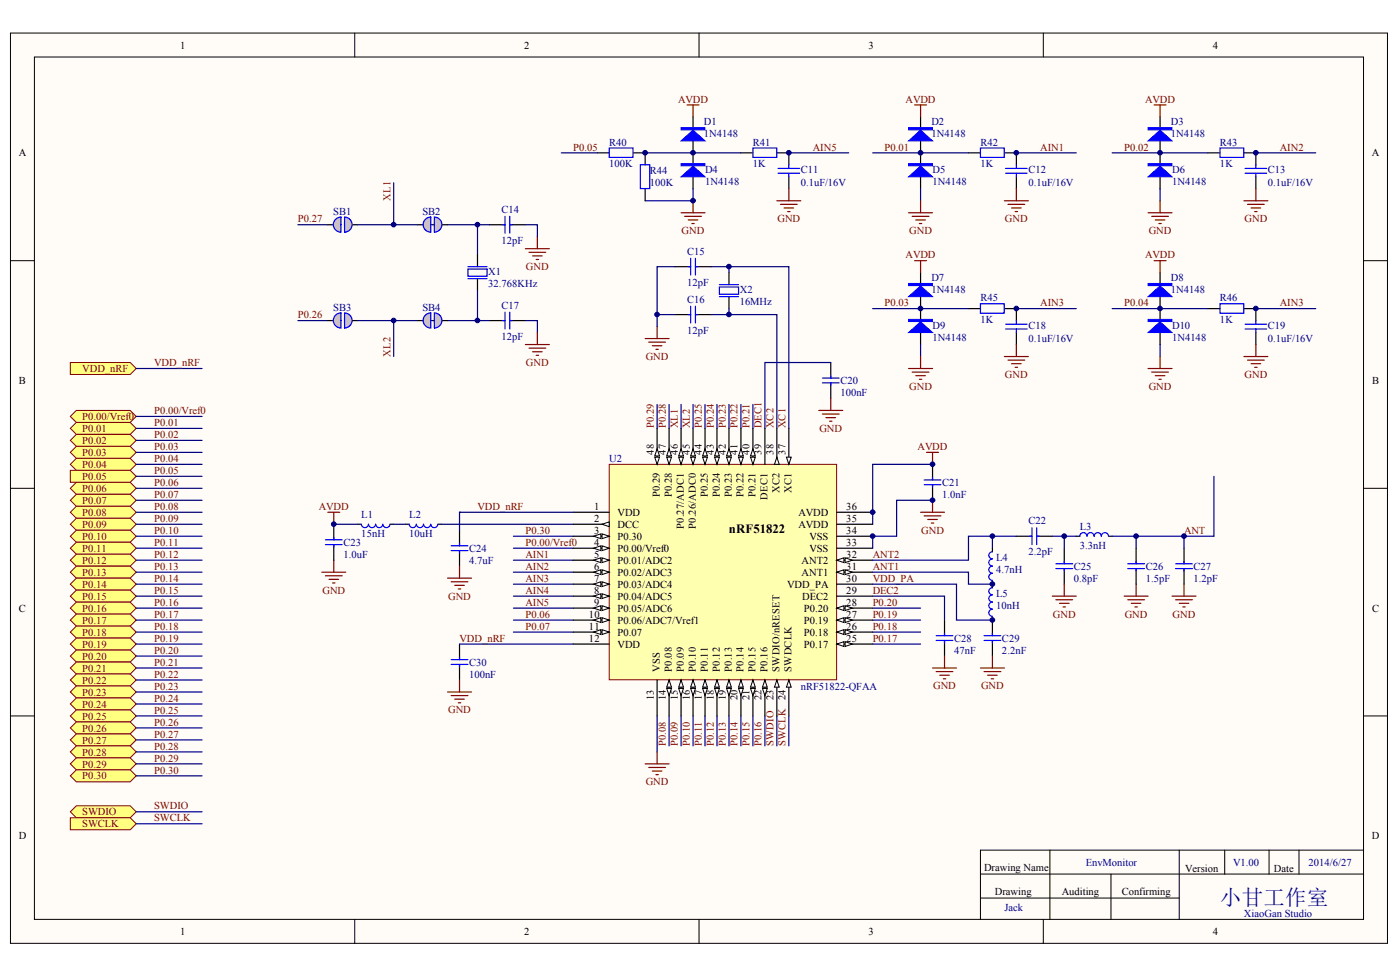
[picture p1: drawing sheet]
<svg xmlns="http://www.w3.org/2000/svg" width="288mm" height="201mm" viewBox="0 0 288 201" stroke-linecap="round" stroke-linejoin="round" font-family="sans-serif">
<defs><g id="words">
<text font-size="4.4" fill="#000080" x="250.8" y="186">小甘工作室</text>
<text font-size="2.6" x="149.9" y="109.7">nRF51822</text>
<g font-size="2.2">
<text x="37" y="10">1</text>
<text x="107.8" y="10">2</text>
<text x="178.6" y="10">3</text>
<text x="249.4" y="10">4</text>
<text x="3.9" y="32.1">A</text>
<text x="282.1" y="32.1">A</text>
<text x="3.9" y="78.9">B</text>
<text x="282.1" y="78.9">B</text>
<text x="122.2" y="104.8">1</text>
<text x="122.2" y="107.3">2</text>
<text x="127" y="106.1">VDD</text>
<text x="164.2" y="106.1">AVDD</text>
<text x="174" y="107.3">35</text>
<text x="174" y="104.8">36</text>
<text x="122.2" y="109.8">3</text>
<text x="122.2" y="112.2">4</text>
<text x="127" y="108.5">DCC</text>
<text x="127" y="111">P0.30</text>
<text x="127" y="113.5">P0.00/Vref0</text>
<text x="164.2" y="108.5">AVDD</text>
<text x="166.4" y="113.5">VSS</text>
<text x="166.4" y="111">VSS</text>
<text x="174" y="112.2">33</text>
<text x="174" y="109.8">34</text>
<text x="122.2" y="114.7">5</text>
<text x="122.2" y="117.2">6</text>
<text x="122.2" y="119.6">7</text>
<text x="127" y="115.9">P0.01/ADC2</text>
<text x="127" y="118.4">P0.02/ADC3</text>
<text x="164.8" y="118.4">ANT1</text>
<text x="164.8" y="115.9">ANT2</text>
<text x="174" y="119.6">30</text>
<text x="174" y="117.2">31</text>
<text x="174" y="114.7">32</text>
<text x="3.9" y="125.7">C</text>
<text x="122.2" y="122.1">8</text>
<text x="122.2" y="124.6">9</text>
<text x="127" y="120.9">P0.03/ADC4</text>
<text x="127" y="123.3">P0.04/ADC5</text>
<text x="127" y="125.8">P0.05/ADC6</text>
<text x="161.9" y="120.9">VDD_PA</text>
<text x="164.9" y="123.3">DEC2</text>
<text x="165.3" y="125.8">P0.20</text>
<text x="174" y="124.6">28</text>
<text x="174" y="122.1">29</text>
<text x="282.1" y="125.7">C</text>
<text x="121.1" y="131.9">12</text>
<text x="121.1" y="127">10</text>
<text x="121.1" y="129.5">11</text>
<text x="127" y="128.2">P0.06/ADC7/Vref1</text>
<text x="127" y="130.7">P0.07</text>
<text x="165.3" y="130.7">P0.18</text>
<text x="165.3" y="128.2">P0.19</text>
<text x="174" y="131.9">25</text>
<text x="174" y="129.5">26</text>
<text x="174" y="127">27</text>
<text x="127" y="133.2">VDD</text>
<text x="165.3" y="133.2">P0.17</text>
<text x="3.9" y="172.5">D</text>
<text x="282.1" y="172.5">D</text>
<text x="202.3" y="179">Drawing Name</text>
<text x="243.7" y="179.2">Version</text>
<text x="261.9" y="179.2">Date</text>
<text x="204.6" y="183.9">Drawing</text>
<text x="218.3" y="183.9">Auditing</text>
<text x="230.7" y="183.9">Confirming</text>
<text x="37" y="192.3">1</text>
<text x="107.8" y="192.3">2</text>
<text x="178.6" y="192.3">3</text>
<text x="249.4" y="192.3">4</text>
</g>
<g font-size="2.2" fill="#800000">
<text x="139.4" y="21.1">AVDD</text>
<text x="186.2" y="21.1">AVDD</text>
<text x="235.5" y="21.1">AVDD</text>
<text x="117.9" y="30.9">P0.05</text>
<text x="167.1" y="30.9">AIN5</text>
<text x="181.9" y="30.9">P0.01</text>
<text x="213.9" y="30.9">AIN1</text>
<text x="231.1" y="30.9">P0.02</text>
<text x="263.2" y="30.9">AIN2</text>
<text x="61.2" y="45.7">P0.27</text>
<text x="159.9" y="45.7">GND</text>
<text x="206.6" y="45.7">GND</text>
<text x="255.9" y="45.7">GND</text>
<text x="140.2" y="48.1">GND</text>
<text x="186.2" y="53.1">AVDD</text>
<text x="186.9" y="48.1">GND</text>
<text x="235.5" y="53.1">AVDD</text>
<text x="236.2" y="48.1">GND</text>
<text x="108.2" y="55.5">GND</text>
<text x="61.2" y="65.4">P0.26</text>
<text x="181.9" y="63">P0.03</text>
<text x="213.9" y="63">AIN3</text>
<text x="231.1" y="63">P0.04</text>
<text x="263.2" y="63">AIN3</text>
<text x="16.9" y="76.5">VDD_nRF</text>
<text x="31.7" y="75.3">VDD_nRF</text>
<text x="108.2" y="75.2">GND</text>
<text x="132.8" y="74">GND</text>
<text x="206.6" y="77.7">GND</text>
<text x="255.9" y="77.7">GND</text>
<text x="186.9" y="80.2">GND</text>
<text x="236.2" y="80.2">GND</text>
<text x="16.9" y="86.4">P0.00/Vref0</text>
<text x="16.9" y="88.8">P0.01</text>
<text x="31.7" y="85.1">P0.00/Vref0</text>
<text x="31.7" y="87.6">P0.01</text>
<text x="168.5" y="88.8">GND</text>
<text x="16.9" y="91.3">P0.02</text>
<text x="16.9" y="93.8">P0.03</text>
<text x="31.7" y="90.1">P0.02</text>
<text x="31.7" y="92.5">P0.03</text>
<text x="31.7" y="95">P0.04</text>
<text x="188.7" y="92.5">AVDD</text>
<text x="16.9" y="96.2">P0.04</text>
<text x="16.9" y="98.7">P0.05</text>
<text x="16.9" y="101.2">P0.06</text>
<text x="31.7" y="97.5">P0.05</text>
<text x="31.7" y="99.9">P0.06</text>
<text x="16.9" y="103.6">P0.07</text>
<text x="16.9" y="106.1">P0.08</text>
<text x="31.7" y="102.4">P0.07</text>
<text x="31.7" y="104.8">P0.08</text>
<text x="31.7" y="107.3">P0.09</text>
<text x="65.6" y="104.8">AVDD</text>
<text x="98.2" y="104.8">VDD_nRF</text>
<text x="16.9" y="108.5">P0.09</text>
<text x="16.9" y="111">P0.10</text>
<text x="16.9" y="113.5">P0.11</text>
<text x="31.7" y="109.8">P0.10</text>
<text x="31.7" y="112.2">P0.11</text>
<text x="108" y="109.8">P0.30</text>
<text x="108" y="112.2">P0.00/Vref0</text>
<text x="189.4" y="109.7">GND</text>
<text x="243.5" y="109.8">ANT</text>
<text x="16.9" y="115.9">P0.12</text>
<text x="16.9" y="118.4">P0.13</text>
<text x="31.7" y="114.7">P0.12</text>
<text x="31.7" y="117.2">P0.13</text>
<text x="31.7" y="119.6">P0.14</text>
<text x="108" y="114.7">AIN1</text>
<text x="108" y="117.2">AIN2</text>
<text x="108" y="119.6">AIN3</text>
<text x="179.4" y="117.2">ANT1</text>
<text x="179.4" y="114.7">ANT2</text>
<text x="179.4" y="119.6">VDD_PA</text>
<text x="16.9" y="120.9">P0.14</text>
<text x="16.9" y="123.3">P0.15</text>
<text x="16.9" y="125.8">P0.16</text>
<text x="31.7" y="122.1">P0.15</text>
<text x="31.7" y="124.6">P0.16</text>
<text x="66.3" y="122">GND</text>
<text x="92.1" y="123.3">GND</text>
<text x="108" y="122.1">AIN4</text>
<text x="108" y="124.6">AIN5</text>
<text x="179.4" y="122.1">DEC2</text>
<text x="179.4" y="124.6">P0.20</text>
<text x="16.9" y="128.2">P0.17</text>
<text x="16.9" y="130.7">P0.18</text>
<text x="31.7" y="127">P0.17</text>
<text x="31.7" y="129.5">P0.18</text>
<text x="31.7" y="131.9">P0.19</text>
<text x="94.5" y="131.9">VDD_nRF</text>
<text x="108" y="129.5">P0.07</text>
<text x="108" y="127">P0.06</text>
<text x="179.4" y="131.9">P0.17</text>
<text x="179.4" y="129.5">P0.18</text>
<text x="179.4" y="127">P0.19</text>
<text x="216.5" y="127">GND</text>
<text x="231.3" y="127">GND</text>
<text x="241.1" y="127">GND</text>
<text x="16.9" y="133.2">P0.19</text>
<text x="16.9" y="135.6">P0.20</text>
<text x="31.7" y="134.4">P0.20</text>
<text x="31.7" y="136.9">P0.21</text>
<text x="16.9" y="138.1">P0.21</text>
<text x="16.9" y="140.6">P0.22</text>
<text x="16.9" y="143">P0.23</text>
<text x="31.7" y="139.3">P0.22</text>
<text x="31.7" y="141.8">P0.23</text>
<text x="191.9" y="141.7">GND</text>
<text x="201.7" y="141.7">GND</text>
<text x="16.9" y="145.5">P0.24</text>
<text x="16.9" y="148">P0.25</text>
<text x="31.7" y="144.3">P0.24</text>
<text x="31.7" y="146.7">P0.25</text>
<text x="31.7" y="149.2">P0.26</text>
<text x="92.1" y="146.7">GND</text>
<text x="16.9" y="150.4">P0.26</text>
<text x="16.9" y="152.9">P0.27</text>
<text x="16.9" y="155.3">P0.28</text>
<text x="31.7" y="154.1">P0.28</text>
<text x="31.7" y="151.6">P0.27</text>
<text x="16.9" y="157.8">P0.29</text>
<text x="16.9" y="160.3">P0.30</text>
<text x="31.7" y="159">P0.30</text>
<text x="31.7" y="156.6">P0.29</text>
<text x="132.8" y="161.5">GND</text>
<text x="16.9" y="167.7">SWDIO</text>
<text x="31.7" y="166.4">SWDIO</text>
<text x="16.9" y="170.1">SWCLK</text>
<text x="31.7" y="168.9">SWCLK</text>
</g>
<g font-size="2.2" fill="#000080">
<text x="125.3" y="30">R40</text>
<text x="144.7" y="25.8">D1</text>
<text x="144.7" y="28.2">1N4148</text>
<text x="154.8" y="30">R41</text>
<text x="191.5" y="25.8">D2</text>
<text x="191.5" y="28.2">1N4148</text>
<text x="201.6" y="30">R42</text>
<text x="240.7" y="25.8">D3</text>
<text x="240.7" y="28.2">1N4148</text>
<text x="250.8" y="30">R43</text>
<text x="125.3" y="34.4">100K</text>
<text x="133.6" y="35.9">R44</text>
<text x="145" y="35.6">D4</text>
<text x="154.8" y="34.4">1K</text>
<text x="164.7" y="35.6">C11</text>
<text x="191.7" y="35.6">D5</text>
<text x="201.6" y="34.4">1K</text>
<text x="211.4" y="35.6">C12</text>
<text x="241" y="35.6">D6</text>
<text x="250.8" y="34.4">1K</text>
<text x="260.7" y="35.6">C13</text>
<text x="133.6" y="38.3">100K</text>
<text x="145" y="38.1">1N4148</text>
<text x="164.7" y="38.3">0.1uF/16V</text>
<text x="191.7" y="38.1">1N4148</text>
<text x="211.4" y="38.3">0.1uF/16V</text>
<text x="241" y="38.1">1N4148</text>
<text x="260.7" y="38.3">0.1uF/16V</text>
<text x="68.5" y="44.1">SB1</text>
<text x="86.9" y="44.1">SB2</text>
<text x="103.1" y="43.8">C14</text>
<text x="103.1" y="50.2">12pF</text>
<text x="141.3" y="52.4">C15</text>
<text x="100.4" y="56.6">X1</text>
<text x="100.4" y="59">32.768KHz</text>
<text x="141.3" y="58.8">12pF</text>
<text x="191.5" y="57.8">D7</text>
<text x="240.7" y="57.8">D8</text>
<text x="68.5" y="63.9">SB3</text>
<text x="86.9" y="63.9">SB4</text>
<text x="103.1" y="63.5">C17</text>
<text x="141.3" y="62.2">C16</text>
<text x="152.1" y="60.3">X2</text>
<text x="152.1" y="62.7">16MHz</text>
<text x="191.5" y="60.3">1N4148</text>
<text x="201.6" y="62">R45</text>
<text x="240.7" y="60.3">1N4148</text>
<text x="250.8" y="62">R46</text>
<text x="103.1" y="69.9">12pF</text>
<text x="141.3" y="68.6">12pF</text>
<text x="191.7" y="67.6">D9</text>
<text x="191.7" y="70.1">1N4148</text>
<text x="201.6" y="66.4">1K</text>
<text x="211.4" y="67.6">C18</text>
<text x="211.4" y="70.4">0.1uF/16V</text>
<text x="241" y="67.6">D10</text>
<text x="241" y="70.1">1N4148</text>
<text x="250.8" y="66.4">1K</text>
<text x="260.7" y="67.6">C19</text>
<text x="260.7" y="70.4">0.1uF/16V</text>
<text x="172.8" y="79">C20</text>
<text x="172.8" y="81.4">100nF</text>
<text x="125.3" y="95">U2</text>
<text x="193.7" y="99.9">C21</text>
<text x="74.3" y="106.6">L1</text>
<text x="84.1" y="106.6">L2</text>
<text x="193.7" y="102.4">1.0nF</text>
<text x="211.4" y="107.8">C22</text>
<text x="70.6" y="112.2">C23</text>
<text x="74.3" y="110.5">15nH</text>
<text x="84.1" y="110.5">10uH</text>
<text x="96.5" y="113.5">C24</text>
<text x="222" y="109">L3</text>
<text x="222" y="113">3.3nH</text>
<text x="70.6" y="114.7">1.0uF</text>
<text x="96.5" y="115.9">4.7uF</text>
<text x="204.8" y="115.4">L4</text>
<text x="204.8" y="117.9">4.7nH</text>
<text x="211.4" y="114.2">2.2pF</text>
<text x="220.8" y="117.2">C25</text>
<text x="220.8" y="119.6">0.8pF</text>
<text x="235.6" y="117.2">C26</text>
<text x="235.6" y="119.6">1.5pF</text>
<text x="245.4" y="117.2">C27</text>
<text x="245.4" y="119.6">1.2pF</text>
<text x="204.8" y="122.8">L5</text>
<text x="204.8" y="125.3">10nH</text>
<text x="196.2" y="131.9">C28</text>
<text x="206" y="131.9">C29</text>
<text x="96.5" y="136.9">C30</text>
<text x="196.2" y="134.4">47nF</text>
<text x="206" y="134.4">2.2nF</text>
<text x="96.5" y="139.3">100nF</text>
<text x="164.7" y="141.8">nRF51822-QFAA</text>
<text x="223.3" y="178">EnvMonitor</text>
<text x="253.6" y="178">V1.00</text>
<text x="269.1" y="178">2014/6/27</text>
<text x="206.5" y="187.4">Jack</text>
<text x="255.8" y="188.6">XiaoGan Studio</text>
</g>
<g font-size="2.1" fill="#800000">
<text x="80.3" y="41.3" transform="rotate(-90 80.3 41.3)">XL1</text>
<text x="80.3" y="73.3" transform="rotate(-90 80.3 73.3)">XL2</text>
<text x="134.4" y="88.1" transform="rotate(-90 134.4 88.1)">P0.29</text>
<text x="136.9" y="88.1" transform="rotate(-90 136.9 88.1)">P0.28</text>
<text x="139.4" y="88.1" transform="rotate(-90 139.4 88.1)">XL1</text>
<text x="141.8" y="88.1" transform="rotate(-90 141.8 88.1)">XL2</text>
<text x="144.3" y="88.1" transform="rotate(-90 144.3 88.1)">P0.25</text>
<text x="146.8" y="88.1" transform="rotate(-90 146.8 88.1)">P0.24</text>
<text x="149.2" y="88.1" transform="rotate(-90 149.2 88.1)">P0.23</text>
<text x="151.7" y="88.1" transform="rotate(-90 151.7 88.1)">P0.22</text>
<text x="154.1" y="88.1" transform="rotate(-90 154.1 88.1)">P0.21</text>
<text x="156.6" y="88.1" transform="rotate(-90 156.6 88.1)">DEC1</text>
<text x="159.1" y="88.1" transform="rotate(-90 159.1 88.1)">XC2</text>
<text x="161.5" y="88.1" transform="rotate(-90 161.5 88.1)">XC1</text>
<text x="136.9" y="153.4" transform="rotate(-90 136.9 153.4)">P0.08</text>
<text x="139.4" y="153.4" transform="rotate(-90 139.4 153.4)">P0.09</text>
<text x="141.8" y="153.4" transform="rotate(-90 141.8 153.4)">P0.10</text>
<text x="144.3" y="153.4" transform="rotate(-90 144.3 153.4)">P0.11</text>
<text x="146.8" y="153.4" transform="rotate(-90 146.8 153.4)">P0.12</text>
<text x="149.2" y="153.4" transform="rotate(-90 149.2 153.4)">P0.13</text>
<text x="151.7" y="153.4" transform="rotate(-90 151.7 153.4)">P0.14</text>
<text x="154.1" y="153.4" transform="rotate(-90 154.1 153.4)">P0.15</text>
<text x="156.6" y="153.4" transform="rotate(-90 156.6 153.4)">P0.16</text>
<text x="159.1" y="153.4" transform="rotate(-90 159.1 153.4)">SWDIO</text>
<text x="161.5" y="153.4" transform="rotate(-90 161.5 153.4)">SWCLK</text>
</g>
<g font-size="2.1">
<text x="134.4" y="93.5" transform="rotate(-90 134.4 93.5)">48</text>
<text x="136.9" y="93.5" transform="rotate(-90 136.9 93.5)">47</text>
<text x="139.4" y="93.5" transform="rotate(-90 139.4 93.5)">46</text>
<text x="141.8" y="93.5" transform="rotate(-90 141.8 93.5)">45</text>
<text x="144.3" y="93.5" transform="rotate(-90 144.3 93.5)">44</text>
<text x="146.8" y="93.5" transform="rotate(-90 146.8 93.5)">43</text>
<text x="149.2" y="93.5" transform="rotate(-90 149.2 93.5)">42</text>
<text x="151.7" y="93.5" transform="rotate(-90 151.7 93.5)">41</text>
<text x="154.1" y="93.5" transform="rotate(-90 154.1 93.5)">40</text>
<text x="156.6" y="93.5" transform="rotate(-90 156.6 93.5)">39</text>
<text x="159.1" y="93.5" transform="rotate(-90 159.1 93.5)">38</text>
<text x="161.5" y="93.5" transform="rotate(-90 161.5 93.5)">37</text>
<text x="160.3" y="101.4" transform="rotate(-90 160.3 101.4)">XC2</text>
<text x="162.8" y="101.4" transform="rotate(-90 162.8 101.4)">XC1</text>
<text x="135.7" y="102.2" transform="rotate(-90 135.7 102.2)">P0.29</text>
<text x="138.1" y="102.2" transform="rotate(-90 138.1 102.2)">P0.28</text>
<text x="145.5" y="102.2" transform="rotate(-90 145.5 102.2)">P0.25</text>
<text x="148" y="102.2" transform="rotate(-90 148 102.2)">P0.24</text>
<text x="150.4" y="102.2" transform="rotate(-90 150.4 102.2)">P0.23</text>
<text x="152.9" y="102.2" transform="rotate(-90 152.9 102.2)">P0.22</text>
<text x="155.4" y="102.2" transform="rotate(-90 155.4 102.2)">P0.21</text>
<text x="157.8" y="102.7" transform="rotate(-90 157.8 102.7)">DEC1</text>
<text x="140.6" y="108.7" transform="rotate(-90 140.6 108.7)">P0.27/ADC1</text>
<text x="143.1" y="108.7" transform="rotate(-90 143.1 108.7)">P0.26/ADC0</text>
<text x="134.4" y="144" transform="rotate(-90 134.4 144)">13</text>
<text x="135.7" y="138.1" transform="rotate(-90 135.7 138.1)">VSS</text>
<text x="136.9" y="144" transform="rotate(-90 136.9 144)">14</text>
<text x="138.1" y="138.1" transform="rotate(-90 138.1 138.1)">P0.08</text>
<text x="139.4" y="144" transform="rotate(-90 139.4 144)">15</text>
<text x="140.6" y="138.1" transform="rotate(-90 140.6 138.1)">P0.09</text>
<text x="141.8" y="144" transform="rotate(-90 141.8 144)">16</text>
<text x="143.1" y="138.1" transform="rotate(-90 143.1 138.1)">P0.10</text>
<text x="144.3" y="144" transform="rotate(-90 144.3 144)">17</text>
<text x="145.5" y="138.1" transform="rotate(-90 145.5 138.1)">P0.11</text>
<text x="146.8" y="144" transform="rotate(-90 146.8 144)">18</text>
<text x="148" y="138.1" transform="rotate(-90 148 138.1)">P0.12</text>
<text x="149.2" y="144" transform="rotate(-90 149.2 144)">19</text>
<text x="150.4" y="138.1" transform="rotate(-90 150.4 138.1)">P0.13</text>
<text x="151.7" y="144" transform="rotate(-90 151.7 144)">20</text>
<text x="152.9" y="138.1" transform="rotate(-90 152.9 138.1)">P0.14</text>
<text x="154.1" y="144" transform="rotate(-90 154.1 144)">21</text>
<text x="155.4" y="138.1" transform="rotate(-90 155.4 138.1)">P0.15</text>
<text x="156.6" y="144" transform="rotate(-90 156.6 144)">22</text>
<text x="157.8" y="138.1" transform="rotate(-90 157.8 138.1)">P0.16</text>
<text x="159.1" y="144" transform="rotate(-90 159.1 144)">23</text>
<text x="160.3" y="138.1" transform="rotate(-90 160.3 138.1)">SWDIO/nRESET</text>
<text x="161.5" y="144" transform="rotate(-90 161.5 144)">24</text>
<text x="162.8" y="138.1" transform="rotate(-90 162.8 138.1)">SWDCLK</text>
</g>
</g></defs>
<g fill="#fffcf8" stroke="#000" stroke-width=".21">
<path d="M2.2 6.8h283.1v187.2h-283.1z"/>
<path d="M7.1 11.7h273.3v177.3h-273.3z"/>
</g>
<g fill="none" stroke="#000" stroke-width=".21">
<path d="M72.9 6.8v4.9M143.7 6.8v4.9M214.5 6.8v4.9M2.2 53.6h4.9M280.4 53.6h4.9M2.2 100.4h4.9M280.4 100.4h4.9M2.2 147.2h4.9M280.4 147.2h4.9M201.6 179.7h78.8M215.9 174.8v14.3M228.4 179.7v9.4"/>
<path d="M242.5 174.8v14.3M251.8 174.8v4.9M260.9 174.8v4.9M267.1 174.8v4.9M280.4 174.8h-78.8v14.3M72.9 189.1v4.9M143.7 189.1v4.9M201.6 184.6h40.9M214.5 189.1v4.9"/>
</g>
<g fill="#ffff80" stroke="#800000" stroke-width=".21">
<path d="M15.7 165.7h11.1l1.2 1.2-1.2 1.2h-11.1l-1.2-1.2z" fill-rule="evenodd"/>
<path d="M14.5 168.1h12.3l1.2 1.3-1.2 1.2h-12.3z" fill-rule="evenodd"/>
</g>
<g fill="none" stroke="#800000" stroke-width=".25">
<path d="M108 51.1h5M108.8 51.9h3.4M109.5 52.6h2M110.2 53.4h.5M110.5 48.7v2.4M108 70.8h5M108.8 71.6h3.4M109.5 72.3h2M110.2 73.1h.5M110.5 68.4v2.4M132.7 69.6h4.9M133.4 70.3h3.4"/>
<path d="M134.1 71.1h2M134.9 71.8h.5M135.1 67.1v2.5M168.4 84.4h4.9M169.1 85.1h3.4M169.8 85.9h2M170.6 86.6h.5M170.8 81.9v2.5M190.5 93h2.5M191.7 93v2.5M66.2 117.6h4.9M66.9 118.4h3.5"/>
<path d="M67.4 105.3h2.5M67.6 119.1h2M68.4 119.9h.5M68.6 105.3v2.5M68.6 115.2v2.4M92 118.9h5M92.8 119.6h3.4M94.5 116.4v2.5M189.3 105.3h4.9M190 106.1h3.5M190.8 106.8h1.9M191.5 107.5h.5"/>
<path d="M191.7 102.9v2.4M93.5 120.4h2M94.2 121.1h.5M94.5 139.8v2.5M191.7 137.4h5M192.5 138.1h3.4M193.2 138.8h2M194 139.6h.5M194.2 134.9v2.5M92 142.3h5M92.8 143h3.4M93.5 143.8h2"/>
<path d="M94.2 144.5h.5"/>
</g>
<g fill="none" stroke="#000080" stroke-width=".25">
<path d="M98.2 46.2v6.2M108 46.2h2.5v2.5M138.8 54.8h-3.7v12.3M146.2 54.8h16v33.3M149.9 54.8v1.3M108 65.9h2.5v2.5M135.1 64.7h3.7M146.2 64.7h13.5v23.4M149.9 63.5v1.2M170.8 74.5h-13.5v13.6M135.1 83.2v4.9M137.6 83.2v4.9"/>
<path d="M145 83.2v4.9M147.4 83.2v4.9M149.9 83.2v4.9M152.4 83.2v4.9M154.8 83.2v4.9M191.7 95.5h-12.3v12.3M90.8 107.8h27.1M105.6 110.3h12.3M105.6 112.7h12.3M105.6 115.2h12.3M105.6 117.6h12.3M94.5 132.4h23.4"/>
<path d="M105.6 125h12.3M105.6 127.5h12.3M105.6 130h12.3M105.6 120.1h12.3M105.6 122.6h12.3M179.4 122.6h14.8v4.9M179.4 125h9.9M179.4 127.5h9.9M179.4 130h9.9M179.4 132.4h9.9M135.1 147.2v7.4M137.6 147.2v6.2"/>
<path d="M140 147.2v6.2M142.5 147.2v6.2M145 147.2v6.2M147.4 147.2v6.2M149.9 147.2v6.2M152.4 147.2v6.2M154.8 147.2v6.2M157.3 147.2v6.2M159.7 147.2v6.2"/>
</g>
<g fill="none" stroke="#000" stroke-width=".25">
<path d="M98.2 52.4v2.4M98.2 57.3v2.5M100.6 46.2h3.2M104.8 46.2h3.2M138.8 54.8h3.2M143 54.8h3.2M149.9 56.1v2.4M100.6 65.9h3.2M104.8 65.9h3.2M138.8 64.7h3.2M143 64.7h3.2M149.9 61v2.5"/>
<path d="M170.8 74.5v3.2M170.8 78.7v3.2M191.7 95.5v3.2M191.7 99.7v3.2M68.6 107.8v3.2M68.6 112v3.2M73.6 107.8h.7M80.2 107.8h.7M83.4 107.8h.7M90.1 107.8h.7M94.5 109v3.2M94.5 113.2v3.2"/>
<path d="M94.5 132.4v3.2M94.5 136.6v3.2M194.2 127.5v3.2M194.2 131.7v3.2"/>
</g>
<g fill="none" stroke="#00f" stroke-width=".25">
<path d="M96.2 55.3h4v1.5h-4zM96.2 57.3h4M96.2 54.8h4M103.4 46.2h.4M103.8 44.5v3.4M104.8 44.5v3.4M104.8 46.2h.5M141.5 54.8h.5M142 53.1v3.5M143 54.8h.5M143 53.1v3.5M147.9 59h4v1.5h-4z"/>
<path d="M147.9 58.5h4M103.4 65.9h.4M103.8 64.2v3.4M104.8 64.2v3.4M104.8 65.9h.5M141.5 64.7h.5M142 63v3.4M143 63v3.4M143 64.7h.5M147.9 61h4M169.1 78.7h3.4M169.1 77.7h3.4"/>
<path d="M170.8 77.2v.5M170.8 78.7v.5M190 99.7h3.5M190 98.7h3.5M191.7 98.2v.5M191.7 99.7v.5M66.9 111h3.5M66.9 112h3.5M68.6 110.5v.5M68.6 112v.5M77.2 107.8a.73 .73 0 0 1-.7 .7 .73 .73 0 0 1-.7-.7 .74 .74 0 0 1-.8 .7 .74 .74 0 0 1-.7-.7M78.7 107.8a.73 .73 0 0 1-.7 .7 .73 .73 0 0 1-.7-.7"/>
<path d="M80.2 107.8a.73 .73 0 0 1-.7 .7 .73 .73 0 0 1-.8-.7M85.6 107.8a.73 .73 0 0 1-.7 .7 .73 .73 0 0 1-.8-.7M90 107.8a.73 .73 0 0 1-.7 .7 .73 .73 0 0 1-.7-.7 .74 .74 0 0 1-.8 .7 .74 .74 0 0 1-.7-.7 .74 .74 0 0 1-.7 .7 .74 .74 0 0 1-.8-.7M92.8 113.2h3.4M92.8 112.2h3.4M94.5 111.7v.5M94.5 113.2v.5M92.8 136.6h3.4M92.8 135.6h3.4M94.5 135.1v.5M94.5 136.6v.5M192.5 131.7h3.4"/>
<path d="M192.5 130.7h3.4M194.2 130.2v.5M194.2 131.7v.5"/>
</g>
<path d="M125.3 95.5h46.7v44.3h-46.7z" fill="#ffffb0" stroke="#800000" stroke-width=".21"/>
<path d="M117.9 105.3h7.4M172.1 117.6h7.3M117.9 132.4h7.4M135.1 139.8v7.4M172.1 120.1h7.3" fill="none" stroke="#000" stroke-width=".25"/>
<g fill="#fffcf8" stroke="#000" stroke-width=".21">
<path d="M172.1 117.6l1.4-.4v.9z"/>
<path d="M173.8 117.2l1.5 .4-1.5 .5z"/>
</g>
<path d="M172.1 115.2h7.3" fill="none" stroke="#000" stroke-width=".25"/>
<g fill="#fffcf8" stroke="#000" stroke-width=".21">
<path d="M172.1 115.2l1.4-.5v1z"/>
<path d="M173.8 114.7l1.5 .5-1.5 .5z"/>
</g>
<path d="M162.2 88.1v7.4M172.1 112.7h7.3M172.1 110.3h7.3M172.1 107.8h7.3M172.1 105.3h7.3" fill="none" stroke="#000" stroke-width=".25"/>
<path d="M161.7 94h1l-.5 1.5z" fill="#fffcf8" stroke="#000" stroke-width=".21"/>
<path d="M159.7 88.1v7.4" fill="none" stroke="#000" stroke-width=".25"/>
<path d="M159.7 94l.5 1.5h-1z" fill="#fffcf8" stroke="#000" stroke-width=".21"/>
<path d="M117.9 107.8h7.4" fill="none" stroke="#000" stroke-width=".25"/>
<path d="M123.8 107.8l1.5-.5v1z" fill="#fffcf8" stroke="#000" stroke-width=".21"/>
<path d="M117.9 110.3h7.4" fill="none" stroke="#000" stroke-width=".25"/>
<g fill="#fffcf8" stroke="#000" stroke-width=".21">
<path d="M123.8 109.8l1.5 .5-1.5 .4z"/>
<path d="M122.1 110.3l1.4-.5v.9z"/>
</g>
<path d="M117.9 112.7h7.4" fill="none" stroke="#000" stroke-width=".25"/>
<g fill="#fffcf8" stroke="#000" stroke-width=".21">
<path d="M123.8 112.2l1.5 .5-1.5 .5z"/>
<path d="M122.1 112.7l1.4-.5v1z"/>
</g>
<path d="M117.9 115.2h7.4" fill="none" stroke="#000" stroke-width=".25"/>
<g fill="#fffcf8" stroke="#000" stroke-width=".21">
<path d="M123.8 114.7l1.5 .5-1.5 .5z"/>
<path d="M122.1 115.2l1.4-.5v1z"/>
</g>
<path d="M117.9 117.6h7.4" fill="none" stroke="#000" stroke-width=".25"/>
<g fill="#fffcf8" stroke="#000" stroke-width=".21">
<path d="M123.8 117.2l1.5 .4-1.5 .5z"/>
<path d="M122.1 117.6l1.4-.4v.9z"/>
</g>
<path d="M117.9 120.1h7.4" fill="none" stroke="#000" stroke-width=".25"/>
<g fill="#fffcf8" stroke="#000" stroke-width=".21">
<path d="M123.8 119.6l1.5 .5-1.5 .5z"/>
<path d="M122.1 120.1l1.4-.5v1z"/>
</g>
<path d="M117.9 122.6h7.4" fill="none" stroke="#000" stroke-width=".25"/>
<g fill="#fffcf8" stroke="#000" stroke-width=".21">
<path d="M123.8 122.1l1.5 .5-1.5 .5z"/>
<path d="M122.1 122.6l1.4-.5v1z"/>
</g>
<path d="M117.9 125h7.4" fill="none" stroke="#000" stroke-width=".25"/>
<g fill="#fffcf8" stroke="#000" stroke-width=".21">
<path d="M123.8 124.5l1.5 .5-1.5 .5z"/>
<path d="M122.1 125l1.4-.5v1z"/>
</g>
<path d="M117.9 127.5h7.4" fill="none" stroke="#000" stroke-width=".25"/>
<g fill="#fffcf8" stroke="#000" stroke-width=".21">
<path d="M123.8 127l1.5 .5-1.5 .5z"/>
<path d="M122.1 127.5l1.4-.5v1z"/>
</g>
<path d="M117.9 130h7.4" fill="none" stroke="#000" stroke-width=".25"/>
<g fill="#fffcf8" stroke="#000" stroke-width=".21">
<path d="M123.8 129.5l1.5 .5-1.5 .5z"/>
<path d="M122.1 130l1.4-.5v1z"/>
</g>
<path d="M137.6 139.8v7.4" fill="none" stroke="#000" stroke-width=".25"/>
<g fill="#fffcf8" stroke="#000" stroke-width=".21">
<path d="M137.6 139.8l.5 1.5h-1z"/>
<path d="M137.1 141.5h1l-.5 1.5z"/>
</g>
<path d="M140 139.8v7.4" fill="none" stroke="#000" stroke-width=".25"/>
<g fill="#fffcf8" stroke="#000" stroke-width=".21">
<path d="M140 139.8l.5 1.5h-1z"/>
<path d="M139.5 141.5h1l-.5 1.5z"/>
</g>
<path d="M142.5 139.8v7.4" fill="none" stroke="#000" stroke-width=".25"/>
<g fill="#fffcf8" stroke="#000" stroke-width=".21">
<path d="M142.5 139.8l.5 1.5h-1z"/>
<path d="M142 141.5h1l-.5 1.5z"/>
</g>
<path d="M145 139.8v7.4" fill="none" stroke="#000" stroke-width=".25"/>
<g fill="#fffcf8" stroke="#000" stroke-width=".21">
<path d="M145 139.8l.5 1.5h-1z"/>
<path d="M144.5 141.5h1l-.5 1.5z"/>
</g>
<path d="M154.8 88.1v7.4M157.3 88.1v7.4" fill="none" stroke="#000" stroke-width=".25"/>
<g fill="#fffcf8" stroke="#000" stroke-width=".21">
<path d="M154.3 94h1l-.5 1.5z"/>
<path d="M154.8 92.3l.5 1.5h-1z"/>
</g>
<path d="M152.4 88.1v7.4" fill="none" stroke="#000" stroke-width=".25"/>
<g fill="#fffcf8" stroke="#000" stroke-width=".21">
<path d="M151.9 94h.9l-.4 1.5z"/>
<path d="M152.4 92.3l.4 1.5h-.9z"/>
</g>
<path d="M149.9 88.1v7.4" fill="none" stroke="#000" stroke-width=".25"/>
<g fill="#fffcf8" stroke="#000" stroke-width=".21">
<path d="M149.4 94h1l-.5 1.5z"/>
<path d="M149.9 92.3l.5 1.5h-1z"/>
</g>
<path d="M147.4 88.1v7.4" fill="none" stroke="#000" stroke-width=".25"/>
<g fill="#fffcf8" stroke="#000" stroke-width=".21">
<path d="M146.9 94h1l-.5 1.5z"/>
<path d="M147.4 92.3l.5 1.5h-1z"/>
</g>
<path d="M145 88.1v7.4" fill="none" stroke="#000" stroke-width=".25"/>
<g fill="#fffcf8" stroke="#000" stroke-width=".21">
<path d="M144.5 94h1l-.5 1.5z"/>
<path d="M145 92.3l.5 1.5h-1z"/>
</g>
<path d="M140 88.1v7.4" fill="none" stroke="#000" stroke-width=".25"/>
<g fill="#fffcf8" stroke="#000" stroke-width=".21">
<path d="M139.5 94h1l-.5 1.5z"/>
<path d="M140 92.3l.5 1.5h-1z"/>
</g>
<path d="M142.5 88.1v7.4" fill="none" stroke="#000" stroke-width=".25"/>
<g fill="#fffcf8" stroke="#000" stroke-width=".21">
<path d="M142 94h1l-.5 1.5z"/>
<path d="M142.5 92.3l.5 1.5h-1z"/>
</g>
<path d="M135.1 88.1v7.4" fill="none" stroke="#000" stroke-width=".25"/>
<g fill="#fffcf8" stroke="#000" stroke-width=".21">
<path d="M134.6 94h1l-.5 1.5z"/>
<path d="M135.1 92.3l.5 1.5h-1z"/>
</g>
<path d="M137.6 88.1v7.4" fill="none" stroke="#000" stroke-width=".25"/>
<g fill="#fffcf8" stroke="#000" stroke-width=".21">
<path d="M137.1 94h1l-.5 1.5z"/>
<path d="M137.6 92.3l.5 1.5h-1z"/>
</g>
<path d="M172.1 132.4h7.3" fill="none" stroke="#000" stroke-width=".25"/>
<g fill="#fffcf8" stroke="#000" stroke-width=".21">
<path d="M172.1 132.4l1.4-.5v1z"/>
<path d="M173.8 131.9l1.5 .5-1.5 .5z"/>
</g>
<path d="M172.1 130h7.3" fill="none" stroke="#000" stroke-width=".25"/>
<g fill="#fffcf8" stroke="#000" stroke-width=".21">
<path d="M172.1 130l1.4-.5v1z"/>
<path d="M173.8 129.5l1.5 .5-1.5 .5z"/>
</g>
<path d="M172.1 127.5h7.3" fill="none" stroke="#000" stroke-width=".25"/>
<g fill="#fffcf8" stroke="#000" stroke-width=".21">
<path d="M172.1 127.5l1.4-.5v1z"/>
<path d="M173.8 127l1.5 .5-1.5 .5z"/>
</g>
<path d="M172.1 125h7.3" fill="none" stroke="#000" stroke-width=".25"/>
<g fill="#fffcf8" stroke="#000" stroke-width=".21">
<path d="M172.1 125l1.4-.5v1z"/>
<path d="M173.8 124.5l1.5 .5-1.5 .5z"/>
</g>
<path d="M147.4 139.8v7.4M172.1 122.6h7.3" fill="none" stroke="#000" stroke-width=".25"/>
<g fill="#fffcf8" stroke="#000" stroke-width=".21">
<path d="M147.4 139.8l.5 1.5h-1z"/>
<path d="M146.9 141.5h1l-.5 1.5z"/>
</g>
<path d="M149.9 139.8v7.4" fill="none" stroke="#000" stroke-width=".25"/>
<g fill="#fffcf8" stroke="#000" stroke-width=".21">
<path d="M149.9 139.8l.5 1.5h-1z"/>
<path d="M149.4 141.5h1l-.5 1.5z"/>
</g>
<path d="M152.4 139.8v7.4" fill="none" stroke="#000" stroke-width=".25"/>
<g fill="#fffcf8" stroke="#000" stroke-width=".21">
<path d="M152.4 139.8l.4 1.5h-.9z"/>
<path d="M151.9 141.5h.9l-.4 1.5z"/>
</g>
<path d="M154.8 139.8v7.4" fill="none" stroke="#000" stroke-width=".25"/>
<g fill="#fffcf8" stroke="#000" stroke-width=".21">
<path d="M154.8 139.8l.5 1.5h-1z"/>
<path d="M154.3 141.5h1l-.5 1.5z"/>
</g>
<path d="M159.7 139.8v7.4" fill="none" stroke="#000" stroke-width=".25"/>
<path d="M159.7 139.8l.5 1.5h-1z" fill="#fffcf8" stroke="#000" stroke-width=".21"/>
<path d="M162.2 139.8v7.4" fill="none" stroke="#000" stroke-width=".25"/>
<path d="M162.2 139.8l.5 1.5h-1z" fill="#fffcf8" stroke="#000" stroke-width=".21"/>
<path d="M157.3 139.8v7.4" fill="none" stroke="#000" stroke-width=".25"/>
<g fill="#fffcf8" stroke="#000" stroke-width=".21">
<path d="M157.3 139.8l.5 1.5h-1z"/>
<path d="M156.8 141.5h1l-.5 1.5z"/>
</g>
<path d="M98.2 59.8v6.1M140 83.2v4.9M142.5 83.2v4.9M191.7 102.9h-7.3v7.4h-5v2.4" fill="none" stroke="#000080" stroke-width=".25"/>
<g fill="#ffff80" stroke="#800000" stroke-width=".21">
<path d="M15.7 84.4h11.1l1.2 1.2-1.2 1.3h-11.1l-1.2-1.3z" fill-rule="evenodd"/>
<path d="M15.7 86.9h11.1l1.2 1.2-1.2 1.2h-11.1l-1.2-1.2z" fill-rule="evenodd"/>
<path d="M15.7 89.3h11.1l1.2 1.2-1.2 1.3h-11.1l-1.2-1.3z" fill-rule="evenodd"/>
<path d="M15.7 91.8h11.1l1.2 1.2-1.2 1.2h-11.1l-1.2-1.2z" fill-rule="evenodd"/>
<path d="M15.7 94.2h11.1l1.2 1.3-1.2 1.2h-11.1l-1.2-1.2z" fill-rule="evenodd"/>
<path d="M14.5 96.7h12.3l1.2 1.2-1.2 1.3h-12.3z" fill-rule="evenodd"/>
<path d="M15.7 99.2h11.1l1.2 1.2-1.2 1.2h-11.1l-1.2-1.2z" fill-rule="evenodd"/>
<path d="M15.7 101.6h11.1l1.2 1.3-1.2 1.2h-11.1l-1.2-1.2z" fill-rule="evenodd"/>
<path d="M15.7 104.1h11.1l1.2 1.2-1.2 1.3h-11.1l-1.2-1.3z" fill-rule="evenodd"/>
<path d="M15.7 106.6h11.1l1.2 1.2-1.2 1.2h-11.1l-1.2-1.2z" fill-rule="evenodd"/>
<path d="M15.7 109h11.1l1.2 1.3-1.2 1.2h-11.1l-1.2-1.2z" fill-rule="evenodd"/>
<path d="M15.7 111.5h11.1l1.2 1.2-1.2 1.2h-11.1l-1.2-1.2z" fill-rule="evenodd"/>
<path d="M15.7 113.9h11.1l1.2 1.3-1.2 1.2h-11.1l-1.2-1.2z" fill-rule="evenodd"/>
<path d="M15.7 116.4h11.1l1.2 1.2-1.2 1.3h-11.1l-1.2-1.3z" fill-rule="evenodd"/>
<path d="M15.7 118.9h11.1l1.2 1.2-1.2 1.2h-11.1l-1.2-1.2z" fill-rule="evenodd"/>
<path d="M15.7 121.3h11.1l1.2 1.3-1.2 1.2h-11.1l-1.2-1.2z" fill-rule="evenodd"/>
<path d="M15.7 123.8h11.1l1.2 1.2-1.2 1.3h-11.1l-1.2-1.3z" fill-rule="evenodd"/>
<path d="M15.7 126.3h11.1l1.2 1.2-1.2 1.2h-11.1l-1.2-1.2z" fill-rule="evenodd"/>
<path d="M15.7 128.7h11.1l1.2 1.3-1.2 1.2h-11.1l-1.2-1.2z" fill-rule="evenodd"/>
<path d="M15.7 131.2h11.1l1.2 1.2-1.2 1.3h-11.1l-1.2-1.3z" fill-rule="evenodd"/>
<path d="M15.7 133.7h11.1l1.2 1.2-1.2 1.2h-11.1l-1.2-1.2z" fill-rule="evenodd"/>
<path d="M15.7 136.1h11.1l1.2 1.3-1.2 1.2h-11.1l-1.2-1.2z" fill-rule="evenodd"/>
<path d="M15.7 138.6h11.1l1.2 1.2-1.2 1.2h-11.1l-1.2-1.2z" fill-rule="evenodd"/>
<path d="M15.7 141h11.1l1.2 1.3-1.2 1.2h-11.1l-1.2-1.2z" fill-rule="evenodd"/>
<path d="M15.7 143.5h11.1l1.2 1.2-1.2 1.3h-11.1l-1.2-1.3z" fill-rule="evenodd"/>
<path d="M15.7 146h11.1l1.2 1.2-1.2 1.2h-11.1l-1.2-1.2z" fill-rule="evenodd"/>
<path d="M15.7 148.4h11.1l1.2 1.3-1.2 1.2h-11.1l-1.2-1.2z" fill-rule="evenodd"/>
<path d="M15.7 150.9h11.1l1.2 1.2-1.2 1.3h-11.1l-1.2-1.3z" fill-rule="evenodd"/>
<path d="M15.7 153.4h11.1l1.2 1.2-1.2 1.2h-11.1l-1.2-1.2z" fill-rule="evenodd"/>
<path d="M15.7 155.8h11.1l1.2 1.3-1.2 1.2h-11.1l-1.2-1.2z" fill-rule="evenodd"/>
<path d="M15.7 158.3h11.1l1.2 1.2-1.2 1.3h-11.1l-1.2-1.3z" fill-rule="evenodd"/>
</g>
<g fill="none" stroke="#000080" stroke-width=".25">
<path d="M28 85.6h13.5M28 88.1h13.5M28 90.5h13.5M28 93h13.5M28 95.5h13.5M28 97.9h13.5M28 100.4h13.5M28 102.9h13.5M28 105.3h13.5M28 107.8h13.5M28 110.3h13.5M28 112.7h13.5"/>
<path d="M28 115.2h13.5M28 117.6h13.5M28 120.1h13.5M28 122.6h13.5M28 125h13.5M28 127.5h13.5M28 130h13.5M28 132.4h13.5M28 134.9h13.5M28 137.4h13.5M28 139.8h13.5M28 142.3h13.5"/>
<path d="M28 144.7h13.5M28 147.2h13.5M28 149.7h13.5M28 152.1h13.5M28 154.6h13.5M28 157.1h13.5M28 159.5h13.5M28 166.9h13.5M28 169.4h13.5"/>
</g>
<path d="M14.5 74.5h12.3l1.2 1.3-1.2 1.2h-12.3z" fill-rule="evenodd" fill="#ffff80" stroke="#800000" stroke-width=".21"/>
<g fill="none" stroke="#000080" stroke-width=".25">
<path d="M61.2 46.2h6.2M92 46.2h8.6M28 75.8h13.5M61.2 65.9h6.2M92 65.9h8.6M249.6 97.9v12.4h-20.9M179.4 117.6h19.7v2.5h5M204.1 110.3v2.4M209 110.3h-9.9v4.9h-19.7M216.4 110.3h4.9M218.8 110.3v2.4M233.6 110.3v2.4"/>
<path d="M179.4 120.1h17.3v7.4h7.4M162.2 147.2v6.2"/>
</g>
<g fill="none" stroke="#800000" stroke-width=".25">
<path d="M201.6 137.4h4.9M202.3 138.1h3.5M203.1 138.8h1.9M203.8 139.6h.5M204.1 134.9v2.5M216.4 122.6h4.9M217.1 123.3h3.5M217.8 124h2M218.6 124.8h.5M218.8 120.1v2.5M231.1 122.6h5M231.9 123.3h3.4"/>
<path d="M232.6 124h2M233.4 124.8h.5M233.6 120.1v2.5M241 122.6h4.9M241.7 123.3h3.5M242.5 124h1.9M243.2 124.8h.5M243.5 120.1v2.5M132.7 157.1h4.9M133.4 157.8h3.4M134.1 158.5h2M134.9 159.3h.5"/>
<path d="M135.1 154.6v2.5"/>
</g>
<g fill="none" stroke="#000" stroke-width=".25">
<path d="M67.4 65.9h1.2M72.3 65.9h1.3M204.1 112.7v.8M204.1 119.4v1.4M209 110.3h3.2M213.2 110.3h3.2M218.8 112.7v3.2M218.8 116.9v3.2M221.3 110.3h.7M227.9 110.3h.8M233.6 112.7v3.2M233.6 116.9v3.2"/>
<path d="M243.5 112.7v3.2M243.5 116.9v3.2M204.1 126.8v3.9M204.1 131.7v3.2"/>
</g>
<g fill="none" stroke="#00f" stroke-width=".25">
<path d="M204.1 117.9a.71 .71 0 0 0-.8 .7 .71 .71 0 0 0 .8 .7M204.1 116.4a.71 .71 0 0 0-.8 .7 .71 .71 0 0 0 .8 .7M204.1 114.9a.71 .71 0 0 0-.8 .7 .71 .71 0 0 0 .8 .8M204.1 113.5a.71 .71 0 0 0-.8 .7 .71 .71 0 0 0 .8 .7M211.7 110.3h.5M212.2 108.5v3.5M213.2 108.5v3.5M213.2 110.3h.5M217.1 116.9h3.5M217.1 115.9h3.5M218.8 115.4v.5M218.8 116.9v.5"/>
<path d="M225 110.3a.74 .74 0 0 0-.8-.8 .74 .74 0 0 0-.7 .8 .73 .73 0 0 0-.7-.8 .73 .73 0 0 0-.8 .8M226.4 110.3a.73 .73 0 0 0-.7-.8 .73 .73 0 0 0-.7 .8M227.9 110.3a.73 .73 0 0 0-.7-.8 .73 .73 0 0 0-.7 .8M231.9 116.9h3.4M231.9 115.9h3.4M233.6 115.4v.5M233.6 116.9v.5M241.7 116.9h3.5M241.7 115.9h3.5M243.5 115.4v.5M243.5 116.9v.5M202.3 131.7h3.5"/>
<path d="M202.3 130.7h3.5M204.1 125.3a.71 .71 0 0 0-.8 .7 .71 .71 0 0 0 .8 .7M204.1 123.8a.71 .71 0 0 0-.8 .7 .71 .71 0 0 0 .8 .7M204.1 122.3a.71 .71 0 0 0-.8 .7 .71 .71 0 0 0 .8 .8M204.1 120.8a.71 .71 0 0 0-.8 .8 .71 .71 0 0 0 .8 .7M204.1 130.2v.5M204.1 131.7v.5"/>
</g>
<g fill="#c0c0c0" stroke="#00f" stroke-width=".25">
<path d="M68.8 65a1.55 1.55 0 0 0-.1 1.6 1.55 1.55 0 0 0 1.4 .8v-3.1l-.5 .1zM70.1 64.3v1.6z" fill-rule="evenodd"/>
<path d="M70.8 64.3v3.1a1.55 1.55 0 0 0 1.6-1.5 1.55 1.55 0 0 0-1.6-1.6zM70.8 65.9v1.5z" fill-rule="evenodd"/>
</g>
<path d="M67.4 46.2h1.2M72.3 46.2h1.3" fill="none" stroke="#000" stroke-width=".25"/>
<g fill="#c0c0c0" stroke="#00f" stroke-width=".25">
<path d="M68.8 45.3a1.55 1.55 0 0 0-.1 1.6 1.55 1.55 0 0 0 1.4 .8v-3.1l-.5 .1zM70.1 44.6v1.6z" fill-rule="evenodd"/>
<path d="M70.8 44.6v3.1a1.55 1.55 0 0 0 1.6-1.5 1.55 1.55 0 0 0-1.6-1.6zM70.8 46.2v1.5z" fill-rule="evenodd"/>
</g>
<path d="M85.9 46.2h6.1" fill="none" stroke="#000" stroke-width=".25"/>
<g fill="#c0c0c0" stroke="#00f" stroke-width=".25">
<path d="M87.3 45.3a1.55 1.55 0 0 0-.1 1.6 1.55 1.55 0 0 0 1.4 .8v-3.1l-.5 .1zM88.6 44.6v1.6z" fill-rule="evenodd"/>
<path d="M89.3 44.6v3.1a1.55 1.55 0 0 0 1.6-1.5 1.55 1.55 0 0 0-1.6-1.6zM89.3 46.2v1.5z" fill-rule="evenodd"/>
</g>
<path d="M80.9 37.6v8.6M73.6 46.2h12.3M73.6 65.9h12.3M80.9 65.9v7.4M243.5 110.3v2.4" fill="none" stroke="#000080" stroke-width=".25"/>
<path d="M85.9 65.9h6.1" fill="none" stroke="#000" stroke-width=".25"/>
<g fill="#c0c0c0" stroke="#00f" stroke-width=".25">
<path d="M87.3 65a1.55 1.55 0 0 0-.1 1.6 1.55 1.55 0 0 0 1.4 .8v-3.1l-.5 .1zM88.6 64.3v1.6z" fill-rule="evenodd"/>
<path d="M89.3 64.3v3.1a1.55 1.55 0 0 0 1.6-1.5 1.55 1.55 0 0 0-1.6-1.6zM89.3 65.9v1.5z" fill-rule="evenodd"/>
</g>
<g fill="none" stroke="#000080" stroke-width=".25">
<path d="M115.4 31.4h7.4M132.7 31.4h19.7M142.5 38.8v2.5h-9.8M162.2 31.4h12.3M179.4 31.4h19.7M189.3 38.8v2.5M209 31.4h12.3M228.7 31.4h19.7M238.5 38.8v2.5M258.2 31.4h12.3M179.4 63.5h19.7M189.3 70.8v2.5"/>
<path d="M209 63.5h12.3M228.7 63.5h19.7M238.5 70.8v2.5M258.2 63.5h12.3M68.6 107.8h5M80.9 107.8h2.5M94.5 105.3h.1M117.9 105.3h-23.4v3.7"/>
</g>
<g fill="none" stroke="#000" stroke-width=".25">
<path d="M122.8 31.4h2.5M130.2 31.4h2.5v2.5M132.7 38.8v2.5M142.5 24v2.5M142.5 29v4.9M142.5 36.4v2.4M152.4 31.4h2.4M159.7 31.4h2.5v2.5M162.2 36.4v2.4M189.3 24v2.5M189.3 29v4.9M189.3 36.4v2.4"/>
<path d="M199.1 31.4h2.5M206.5 31.4h2.5v2.5M209 36.4v2.4M238.5 24v2.5M238.5 29v4.9M238.5 36.4v2.4M248.4 31.4h2.4M255.8 31.4h2.4v2.5M258.2 36.4v2.4M189.3 56.1v2.4M238.5 56.1v2.4M189.3 61v4.9"/>
<path d="M189.3 68.4v2.4M199.1 63.5h2.5M206.5 63.5h2.5v2.4M209 68.4v2.4M238.5 61v4.9M238.5 68.4v2.4M248.4 63.5h2.4M255.8 63.5h2.4v2.4M258.2 68.4v2.4"/>
</g>
<g fill="#00f" stroke="#00f" stroke-width=".21">
<path d="M186.8 29l2.5-2.3 2.4 2.3z"/>
<path d="M186.8 36.4l2.5-2.3 2.4 2.3z"/>
<path d="M236.1 29l2.4-2.3 2.5 2.3z"/>
<path d="M236.1 36.4l2.4-2.3 2.5 2.3z"/>
<path d="M186.8 61l2.5-2.2 2.4 2.2z"/>
<path d="M186.8 68.4l2.5-2.2 2.4 2.2z"/>
<path d="M236.1 61l2.4-2.2 2.5 2.2z"/>
<path d="M236.1 68.4l2.4-2.2 2.5 2.2z"/>
<path d="M140 29l2.5-2.3 2.5 2.3z"/>
<path d="M140 36.4l2.5-2.3 2.5 2.3z"/>
</g>
<g fill="#00f" stroke="#00f" stroke-width=".21">
<path d="M186.8 26.3h4.9v.4h-4.9z"/>
<path d="M186.8 33.6h4.9v.5h-4.9z"/>
<path d="M236.1 26.3h4.9v.4h-4.9z"/>
<path d="M236.1 33.6h4.9v.5h-4.9z"/>
<path d="M186.8 58.3h4.9v.4h-4.9z"/>
<path d="M186.8 65.7h4.9v.4h-4.9z"/>
<path d="M236.1 58.3h4.9v.4h-4.9z"/>
<path d="M236.1 65.7h4.9v.4h-4.9z"/>
<path d="M140 26.3h4.9v.4h-4.9z"/>
<path d="M140 33.6h4.9v.5h-4.9z"/>
</g>
<g fill="none" stroke="#00f" stroke-width=".25">
<path d="M125.3 30.4h4.9v2h-4.9zM131.7 33.9h1.9v4.9h-1.9zM154.8 30.4h4.9v2h-4.9zM160 35.6h4.4M160 34.6h4.4M162.2 33.9v.7M162.2 35.6v.8M201.6 30.4h4.9v2h-4.9zM206.8 35.6h4.4M206.8 34.6h4.4M209 33.9v.7M209 35.6v.8"/>
<path d="M250.8 30.4h4.9v2h-4.9zM256 35.6h4.4M256 34.6h4.4M258.2 33.9v.7M258.2 35.6v.8M201.6 62.5h4.9v1.9h-4.9zM206.8 67.6h4.4M206.8 66.7h4.4M209 65.9v.8M209 67.6v.8M250.8 62.5h4.9v1.9h-4.9zM256 67.6h4.4"/>
<path d="M256 66.7h4.4M258.2 65.9v.8M258.2 67.6v.8"/>
</g>
<g fill="none" stroke="#800000" stroke-width=".25">
<path d="M141.3 21.6h2.4M142.5 21.6v2.4M162.2 38.8v2.5M188.1 21.6h2.4M189.3 21.6v2.4M209 38.8v2.5M237.3 21.6h2.5M238.5 21.6v2.4M258.2 38.8v2.5M140 43.7h5M140.8 44.5h3.4M141.5 45.2h2"/>
<path d="M142.3 46h.4M142.5 41.3v2.4M159.7 41.3h5M160.5 42h3.4M161.2 42.8h2M162 43.5h.4M186.8 43.7h4.9M187.6 44.5h3.4M188.1 53.6h2.4M188.3 45.2h2M189 46h.5M189.3 41.3v2.4"/>
<path d="M189.3 53.6v2.5M206.5 41.3h4.9M207.3 42h3.4M208 42.8h2M208.7 43.5h.5M236.1 43.7h4.9M236.8 44.5h3.5M237.3 53.6h2.5M237.5 45.2h2M238.3 46h.5M238.5 41.3v2.4M238.5 53.6v2.5"/>
<path d="M255.8 41.3h4.9M256.5 42h3.5M257.2 42.8h2M258 43.5h.5M186.8 75.8h4.9M187.6 76.5h3.4M188.3 77.2h2M189 78h.5M189.3 73.3v2.5M206.5 73.3h4.9M207.3 74h3.4M208 74.8h2"/>
<path d="M208.7 75.5h.5M209 70.8v2.5M236.1 75.8h4.9M236.8 76.5h3.5M237.5 77.2h2M238.3 78h.5M238.5 73.3v2.5M255.8 73.3h4.9M256.5 74h3.5M257.2 74.8h2M258 75.5h.5M258.2 70.8v2.5"/>
</g>
<g fill="#000080" stroke="#000080" stroke-width=".21">
<circle cx="68.6" cy="107.8" r=".47"/>
<circle cx="80.9" cy="65.9" r=".47"/>
<circle cx="80.9" cy="46.2" r=".47"/>
<circle cx="98.2" cy="65.9" r=".47"/>
<circle cx="98.2" cy="46.2" r=".47"/>
<circle cx="132.6" cy="31.4" r=".47"/>
<circle cx="135.1" cy="64.7" r=".47"/>
<circle cx="142.5" cy="41.3" r=".47"/>
<circle cx="142.5" cy="31.4" r=".47"/>
<circle cx="149.9" cy="64.7" r=".47"/>
<circle cx="149.9" cy="54.8" r=".47"/>
<circle cx="162.2" cy="31.4" r=".47"/>
<circle cx="179.4" cy="110.2" r=".47"/>
<circle cx="179.4" cy="105.3" r=".47"/>
<circle cx="189.3" cy="63.4" r=".47"/>
<circle cx="189.3" cy="31.4" r=".47"/>
<circle cx="191.7" cy="102.8" r=".47"/>
<circle cx="191.7" cy="95.4" r=".47"/>
<circle cx="204.1" cy="127.5" r=".47"/>
<circle cx="204.1" cy="120.1" r=".47"/>
<circle cx="204.1" cy="110.2" r=".47"/>
<circle cx="209" cy="63.4" r=".47"/>
<circle cx="209" cy="31.4" r=".47"/>
<circle cx="218.8" cy="110.2" r=".47"/>
<circle cx="233.6" cy="110.2" r=".47"/>
<circle cx="238.5" cy="63.4" r=".47"/>
<circle cx="238.5" cy="31.4" r=".47"/>
<circle cx="243.5" cy="110.2" r=".47"/>
<circle cx="258.2" cy="63.4" r=".47"/>
<circle cx="258.2" cy="31.4" r=".47"/>
</g>
<use href="#words"/>
</svg>
